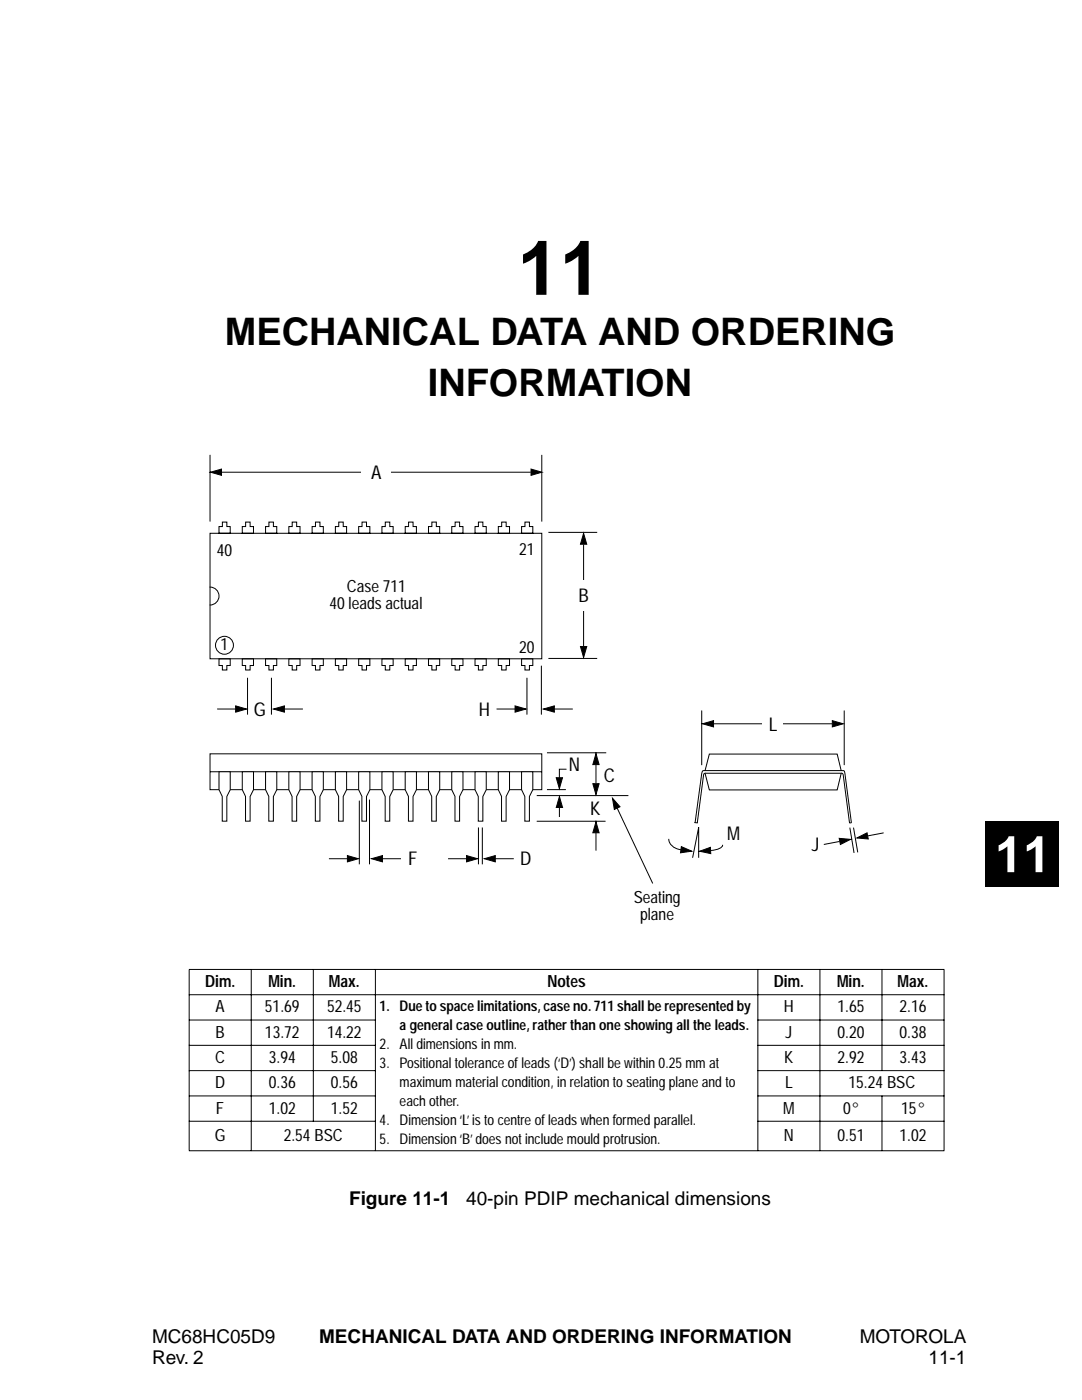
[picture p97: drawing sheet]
<svg xmlns="http://www.w3.org/2000/svg" width="216mm" height="279mm" viewBox="0 0 216 279" stroke-linecap="round" stroke-linejoin="round" font-family="sans-serif">
<defs><g id="words">
<text font-size="15.1" x="103.3" y="58.8">11</text>
<text font-size="10.1" fill="#fff" x="198.6" y="174.1">11</text>
<g font-size="7.6">
<text x="44.8" y="68.9">MECHANICAL DATA AND ORDERING</text>
<text x="85.4" y="79">INFORMATION</text>
</g>
<g font-size="3.8">
<text x="74" y="95.6">A</text>
<text x="115.4" y="120.2">B</text>
<text x="50.7" y="142.9">G</text>
<text x="95.6" y="142.9">H</text>
<text x="153.4" y="145.8">L</text>
<text x="113.5" y="153.8">N</text>
<text x="120.5" y="156.1">C</text>
<text x="117.7" y="162.7">K</text>
<text x="145.1" y="167.6">M</text>
<text x="81.4" y="172.6">F</text>
<text x="103.8" y="172.6">D</text>
<text x="162" y="169.8">J</text>
<text x="69.7" y="240.5">Figure 11-1</text>
<text x="93" y="240.5">40-pin PDIP mechanical dimensions</text>
<text x="30.3" y="268">MC68HC05D9</text>
<text x="63.7" y="268">MECHANICAL DATA AND ORDERING INFORMATION</text>
<text x="171.6" y="268">MOTOROLA</text>
<text x="30.3" y="272.2">Rev. 2</text>
<text x="185.3" y="272.2">11-1</text>
</g>
<g font-size="3.4">
<text x="43.3" y="111">40</text>
<text x="103.6" y="110.8">21</text>
<text x="69.2" y="118.1">Case 711</text>
<text x="65.7" y="121.5">40 leads actual</text>
<text x="44" y="129.7">1</text>
<text x="103.6" y="130.4">20</text>
<text x="126.4" y="180.2">Seating</text>
<text x="127.7" y="183.5">plane</text>
<text x="40.9" y="197">Dim.</text>
<text x="53.6" y="197">Min.</text>
<text x="65.6" y="197">Max.</text>
<text x="109.2" y="197">Notes</text>
<text x="154.4" y="197">Dim.</text>
<text x="167" y="197">Min.</text>
<text x="179.1" y="197">Max.</text>
<text x="43" y="202">A</text>
<text x="52.9" y="202">51.69</text>
<text x="65.3" y="202">52.45</text>
<text x="156.4" y="202">H</text>
<text x="167.1" y="202">1.65</text>
<text x="179.5" y="202">2.16</text>
<text x="43" y="207.1">B</text>
<text x="52.9" y="207.1">13.72</text>
<text x="65.3" y="207.1">14.22</text>
<text x="156.7" y="207.1">J</text>
<text x="167.1" y="207.1">0.20</text>
<text x="179.5" y="207.1">0.38</text>
<text x="42.9" y="212.1">C</text>
<text x="53.6" y="212.1">3.94</text>
<text x="66" y="212.1">5.08</text>
<text x="156.5" y="212.1">K</text>
<text x="167.1" y="212.1">2.92</text>
<text x="179.5" y="212.1">3.43</text>
<text x="42.9" y="217.2">D</text>
<text x="53.6" y="217.2">0.36</text>
<text x="66" y="217.2">0.56</text>
<text x="156.6" y="217.2">L</text>
<text x="169.3" y="217.2">15.24 BSC</text>
<text x="42.9" y="227.7">G</text>
<text x="43.1" y="222.2">F</text>
<text x="53.6" y="222.2">1.02</text>
<text x="56.6" y="227.7">2.54 BSC</text>
<text x="66" y="222.2">1.52</text>
<text x="156.3" y="222.2">M</text>
<text x="156.4" y="227.7">N</text>
<text x="167.1" y="227.7">0.51</text>
<text x="168.2" y="222.2">0°</text>
<text x="179.5" y="227.7">1.02</text>
<text x="179.8" y="222.2">15°</text>
</g>
<g font-size="2.9">
<text x="75.7" y="201.7">1. Due to space limitations, case no. 711 shall be represented by</text>
<text x="75.7" y="209.3">2. All dimensions in mm.</text>
<text x="79.7" y="205.5">a general case outline, rather than one showing all the leads.</text>
<text x="75.7" y="213.1">3. Positional tolerance of leads (‘D’) shall be within 0.25 mm at</text>
<text x="79.7" y="216.9">maximum material condition, in relation to seating plane and to</text>
<text x="79.7" y="220.7">each other.</text>
<text x="75.7" y="224.5">4. Dimension ‘L’ is to centre of leads when formed parallel.</text>
<text x="75.7" y="228.3">5. Dimension ‘B’ does not include mould protrusion.</text>
</g>
</g></defs>
<path d="M196.7 163.8h14.6v13.1h-14.6z" fill="#000"/>
<g fill="#fff">
<path d="M193.7 178.1h3v12.9h-3z"/>
<path d="M193.7 193.6h3v12.9h-3z"/>
<path d="M193.7 209.1h3v12.9h-3z"/>
<path d="M193.7 224.7h3v12.8h-3z"/>
<path d="M193.7 240.2h3v12.8h-3z"/>
<path d="M31.2 24h161.1v29.8h-161.1z"/>
</g>
<g fill="none" stroke="#000" stroke-width=".2">
<path d="M41.9 106.4h66.2v25.1h-66.2zM41.9 117.2a1.79 1.79 0 0 1 1.8 1.7 1.79 1.79 0 0 1-1.8 1.8M44.4 104.2h.9v.9h.6v1.3h-2.2v-1.3h.7zM49 104.2h.9v.9h.7v1.3h-2.3v-1.3h.7zM53.7 104.2h.9v.9h.6v1.3h-2.2v-1.3h.7zM58.3 104.2h.9v.9h.7v1.3h-2.3v-1.3h.7zM62.9 104.2h.9v.9h.7v1.3h-2.2v-1.3h.6zM67.6 104.2h.9v.9h.7v1.3h-2.3v-1.3h.7zM72.2 104.2h.9v.9h.7v1.3h-2.2v-1.3h.6zM76.9 104.2h.9v.9h.6v1.3h-2.2v-1.3h.7zM81.5 104.2h.9v.9h.7v1.3h-2.2v-1.3h.6zM86.2 104.2h.9v.9h.6v1.3h-2.2v-1.3h.7z"/>
<path d="M90.8 104.2h.9v.9h.7v1.3h-2.3v-1.3h.7zM95.5 104.2h.9v.9h.6v1.3h-2.2v-1.3h.7zM100.1 104.2h.9v.9h.7v1.3h-2.3v-1.3h.7zM104.7 104.2h.9v.9h.7v1.3h-2.2v-1.3h.6zM43.7 131.5h2.2v1.3h-.6v.9h-.9v-.9h-.7zM48.3 131.5h2.3v1.3h-.7v.9h-.9v-.9h-.7zM53 131.5h2.2v1.3h-.6v.9h-.9v-.9h-.7zM57.6 131.5h2.3v1.3h-.7v.9h-.9v-.9h-.7zM62.3 131.5h2.2v1.3h-.7v.9h-.9v-.9h-.6zM66.9 131.5h2.3v1.3h-.7v.9h-.9v-.9h-.7zM71.6 131.5h2.2v1.3h-.7v.9h-.9v-.9h-.6zM76.2 131.5h2.2v1.3h-.6v.9h-.9v-.9h-.7z"/>
<path d="M80.9 131.5h2.2v1.3h-.7v.9h-.9v-.9h-.6zM85.5 131.5h2.2v1.3h-.6v.9h-.9v-.9h-.7zM90.1 131.5h2.3v1.3h-.7v.9h-.9v-.9h-.7zM94.8 131.5h2.2v1.3h-.6v.9h-.9v-.9h-.7zM99.4 131.5h2.3v1.3h-.7v.9h-.9v-.9h-.7zM104.1 131.5h2.2v1.3h-.7v.9h-.9v-.9h-.6zM41.9 150.4h66.2v7.2h-66.2zM41.9 154h66.2"/>
<circle cx="44.8" cy="128.8" r="1.79"/>
</g>
<path d="M43.7 154h2.2v3.6l-.6 1.4v4.9h-1v-5l-.6-1.3z" fill-rule="evenodd" fill="#fff"/>
<path d="M43.7 154h2.2v3.6l-.6 1.4v4.9h-1v-5l-.6-1.3z" fill="none" stroke="#000" stroke-width=".2"/>
<path d="M48.3 154h2.3v3.6l-.7 1.4v4.9h-.9v-5l-.7-1.3z" fill-rule="evenodd" fill="#fff"/>
<path d="M48.3 154h2.3v3.6l-.7 1.4v4.9h-.9v-5l-.7-1.3z" fill="none" stroke="#000" stroke-width=".2"/>
<path d="M53 154h2.2v3.6l-.6 1.4v4.9h-1v-5l-.6-1.3z" fill-rule="evenodd" fill="#fff"/>
<path d="M53 154h2.2v3.6l-.6 1.4v4.9h-1v-5l-.6-1.3z" fill="none" stroke="#000" stroke-width=".2"/>
<path d="M57.6 154h2.3v3.6l-.7 1.4v4.9h-.9v-5l-.7-1.3z" fill-rule="evenodd" fill="#fff"/>
<path d="M57.6 154h2.3v3.6l-.7 1.4v4.9h-.9v-5l-.7-1.3z" fill="none" stroke="#000" stroke-width=".2"/>
<path d="M62.3 154h2.2v3.6l-.7 1.4v4.9h-.9v-5l-.6-1.3z" fill-rule="evenodd" fill="#fff"/>
<path d="M62.3 154h2.2v3.6l-.7 1.4v4.9h-.9v-5l-.6-1.3z" fill="none" stroke="#000" stroke-width=".2"/>
<path d="M66.9 154h2.3v3.6l-.7 1.4v4.9h-.9v-5l-.7-1.3z" fill-rule="evenodd" fill="#fff"/>
<path d="M66.9 154h2.3v3.6l-.7 1.4v4.9h-.9v-5l-.7-1.3z" fill="none" stroke="#000" stroke-width=".2"/>
<path d="M71.6 154h2.2v3.6l-.7 1.4v4.9h-.9v-5l-.6-1.3z" fill-rule="evenodd" fill="#fff"/>
<path d="M71.6 154h2.2v3.6l-.7 1.4v4.9h-.9v-5l-.6-1.3z" fill="none" stroke="#000" stroke-width=".2"/>
<path d="M76.2 154h2.2v3.6l-.6 1.4v4.9h-.9v-5l-.7-1.3z" fill-rule="evenodd" fill="#fff"/>
<path d="M76.2 154h2.2v3.6l-.6 1.4v4.9h-.9v-5l-.7-1.3z" fill="none" stroke="#000" stroke-width=".2"/>
<path d="M80.9 154h2.2v3.6l-.7 1.4v4.9h-.9v-5l-.6-1.3z" fill-rule="evenodd" fill="#fff"/>
<path d="M80.9 154h2.2v3.6l-.7 1.4v4.9h-.9v-5l-.6-1.3z" fill="none" stroke="#000" stroke-width=".2"/>
<path d="M85.5 154h2.2v3.6l-.6 1.4v4.9h-1v-5l-.6-1.3z" fill-rule="evenodd" fill="#fff"/>
<path d="M85.5 154h2.2v3.6l-.6 1.4v4.9h-1v-5l-.6-1.3z" fill="none" stroke="#000" stroke-width=".2"/>
<path d="M90.1 154h2.3v3.6l-.7 1.4v4.9h-.9v-5l-.7-1.3z" fill-rule="evenodd" fill="#fff"/>
<path d="M90.1 154h2.3v3.6l-.7 1.4v4.9h-.9v-5l-.7-1.3z" fill="none" stroke="#000" stroke-width=".2"/>
<path d="M94.8 154h2.2v3.6l-.7 1.4v4.9h-.9v-5l-.6-1.3z" fill-rule="evenodd" fill="#fff"/>
<path d="M94.8 154h2.2v3.6l-.7 1.4v4.9h-.9v-5l-.6-1.3z" fill="none" stroke="#000" stroke-width=".2"/>
<path d="M99.4 154h2.3v3.6l-.7 1.4v4.9h-.9v-5l-.7-1.3z" fill-rule="evenodd" fill="#fff"/>
<path d="M99.4 154h2.3v3.6l-.7 1.4v4.9h-.9v-5l-.7-1.3z" fill="none" stroke="#000" stroke-width=".2"/>
<path d="M104.1 154h2.2v3.6l-.7 1.4v4.9h-.9v-5l-.6-1.3z" fill-rule="evenodd" fill="#fff"/>
<g fill="none" stroke="#000" stroke-width=".2">
<path d="M41.9 90.9v13.1M42 94.2l2.2-.6v1.3zM44.2 94.2h61.7M106 93.6l2.1 .6-2.1 .7zM108.1 90.9v13.1M109.5 106.2h9.6M116.5 106.4l.6 2.2h-1.3zM116.5 108.7v20.3M49.4 135.4v7.1M54.2 135.4v7.1M109.5 131.4h9.6M115.8 129h1.3l-.6 2.2z"/>
<path d="M43.4 141.5h3.6M47 140.9l2.2 .6-2.2 .6zM54.6 141.5l2.1-.6v1.2zM56.8 141.5h3.5M104.1 154h2.2v3.6l-.7 1.4v4.9h-.9v-5l-.6-1.3zM37.7 193.5h150.7M37.7 198.5h150.7M37.7 193.5v36.1M50.1 193.4v36.3M62.5 193.4v30.4M74.9 193.4v36.3M151.2 193.4v36.3"/>
<path d="M163.6 193.4v36.3M176 193.4v20.3M188.4 193.5v36.1M37.7 203.6h37.3M37.7 208.6h37.3M37.7 213.7h37.3M37.7 218.7h37.3M151.2 203.6h37.2M151.2 208.6h37.2M151.2 213.7h37.2M151.2 218.7h37.2M176 218.7v11"/>
<path d="M37.7 223.8h37.3M37.7 229.7h150.7M151.2 223.8h37.2"/>
</g>
<path d="M42 94.2l2.2-.6v1.3zM106 93.6l2.1 .6-2.1 .7zM116.5 106.4l.6 2.2h-1.3zM115.8 129h1.3l-.6 2.2zM47 140.9l2.2 .6-2.2 .6zM54.6 141.5l2.1-.6v1.2z" fill="#000"/>
<g fill="#fff">
<path d="M72.2 93h5.8v2.4h-5.8z"/>
<path d="M115.3 115.7h2.3v6.2h-2.3z"/>
</g>
<g fill="none" stroke="#000" stroke-width=".2">
<path d="M105.1 135.4v7.1M108 132.9v9.6M71.7 159.9v12.5M73.7 159.7v12.7M99.2 141.5h3.5M102.8 140.9l2.2 .6-2.2 .6zM107.2 158.8h18.1M108.4 141.5l2.2-.6v1.2zM109.2 150.2h11.7M109.2 157.6h3.6M110.7 141.5h3.5M111 155.2h1.2l-.6 2.2z"/>
<path d="M111.6 159l.7 2.2h-1.3zM113 153.5h-1.4v1.7M118.3 156.4h1.2l-.6 2.2zM118.9 150.4l.6 2.2h-1.2zM118.9 152.6v3.8M140 141.9v10.7M140.2 144.4l2.2-.6v1.3zM142.4 144.4h23.6M166.1 143.8l2.2 .6-2.2 .7zM168.5 141.9v10.7M65.7 171.4h3.6M69.3 170.8l2.2 .6-2.2 .6z"/>
<path d="M74.1 171.4l2.2-.6v1.2zM76.4 171.4h3.5M89.5 171.4h3.5M93.1 170.8l2.2 .6-2.2 .6zM95.5 165.2v7.2M96.2 165.2v7.2M96.6 171.4l2.2-.6v1.2zM98.9 171.4h3.5M107.2 163.9h13.5M111.6 161.2v1.8M118.9 164l.6 2.2h-1.2zM118.9 166.3v3.4"/>
</g>
<g fill="#000">
<path d="M102.8 140.9l2.2 .6-2.2 .6zM108.4 141.5l2.2-.6v1.2zM111 155.2h1.2l-.6 2.2zM118.9 150.4l.6 2.2h-1.2zM118.3 156.4h1.2l-.6 2.2zM140.2 144.4l2.2-.6v1.3zM166.1 143.8l2.2 .6-2.2 .7zM69.3 170.8l2.2 .6-2.2 .6zM74.1 171.4l2.2-.6v1.2zM93.1 170.8l2.2 .6-2.2 .6zM96.6 171.4l2.2-.6v1.2zM111.6 159l.7 2.2h-1.3z"/>
<path d="M118.9 164l.6 2.2h-1.2z"/>
</g>
<path d="M152.2 143.3h4v2.3h-4z" fill="#fff"/>
<g fill="none" stroke="#000" stroke-width=".2">
<path d="M122.2 159.3l1.5 1.7-1.1 .5zM140.5 153.8h27.7M123.2 161.3l7 14.9M133.4 167.5a2.47 2.47 0 0 0 2.4 2.1M136 169l2 .9-2.2 .3zM138.2 171.1l1.2-6v6M138.6 164.2h.5M139.6 169.9l2.1-.8 .1 1.3zM144.2 168.7a2.4 2.4 0 0 1-2.4 1M167.5 167.3l2.2 .2-2 1zM167.5 167.9l-3.1 .6M169.6 165.2l.8 5"/>
<path d="M169.6 164.2h.2M170.3 165.2l.9 4.9M171 167.2l2-1 .2 1.2zM176.3 166.2l-3.1 .6"/>
</g>
<path d="M122.2 159.3l1.5 1.7-1.1 .5zM136 169l2 .9-2.2 .3zM139.6 169.9l2.1-.8 .1 1.3zM167.5 167.3l2.2 .2-2 1zM171 167.2l2-1 .2 1.2z" fill="#000"/>
<path d="M140.2 153.9l.3-.1-1.8 10.4z" fill-rule="evenodd" fill="#fff" stroke="#000" stroke-width=".2"/>
<path d="M140.8 154.3h27.1" fill="none" stroke="#000" stroke-width=".2"/>
<g fill="#fff" stroke="#000" stroke-width=".2">
<path d="M140.5 154.4l.3-.1-1.7 10z" fill-rule="evenodd"/>
<path d="M168.2 153.8l.2 .1 .1 .2 1.4 10.1z" fill-rule="evenodd"/>
<path d="M167.9 154.3l.2 .1 .2 .3 1.2 9.6z" fill-rule="evenodd"/>
</g>
<path d="M140.7 153.8l.8-3.3h25.5l.8 3.3M140.7 154.4l.8 3.2h25.5l.8-3.2" fill="none" stroke="#000" stroke-width=".2"/>
<use href="#words"/>
</svg>
